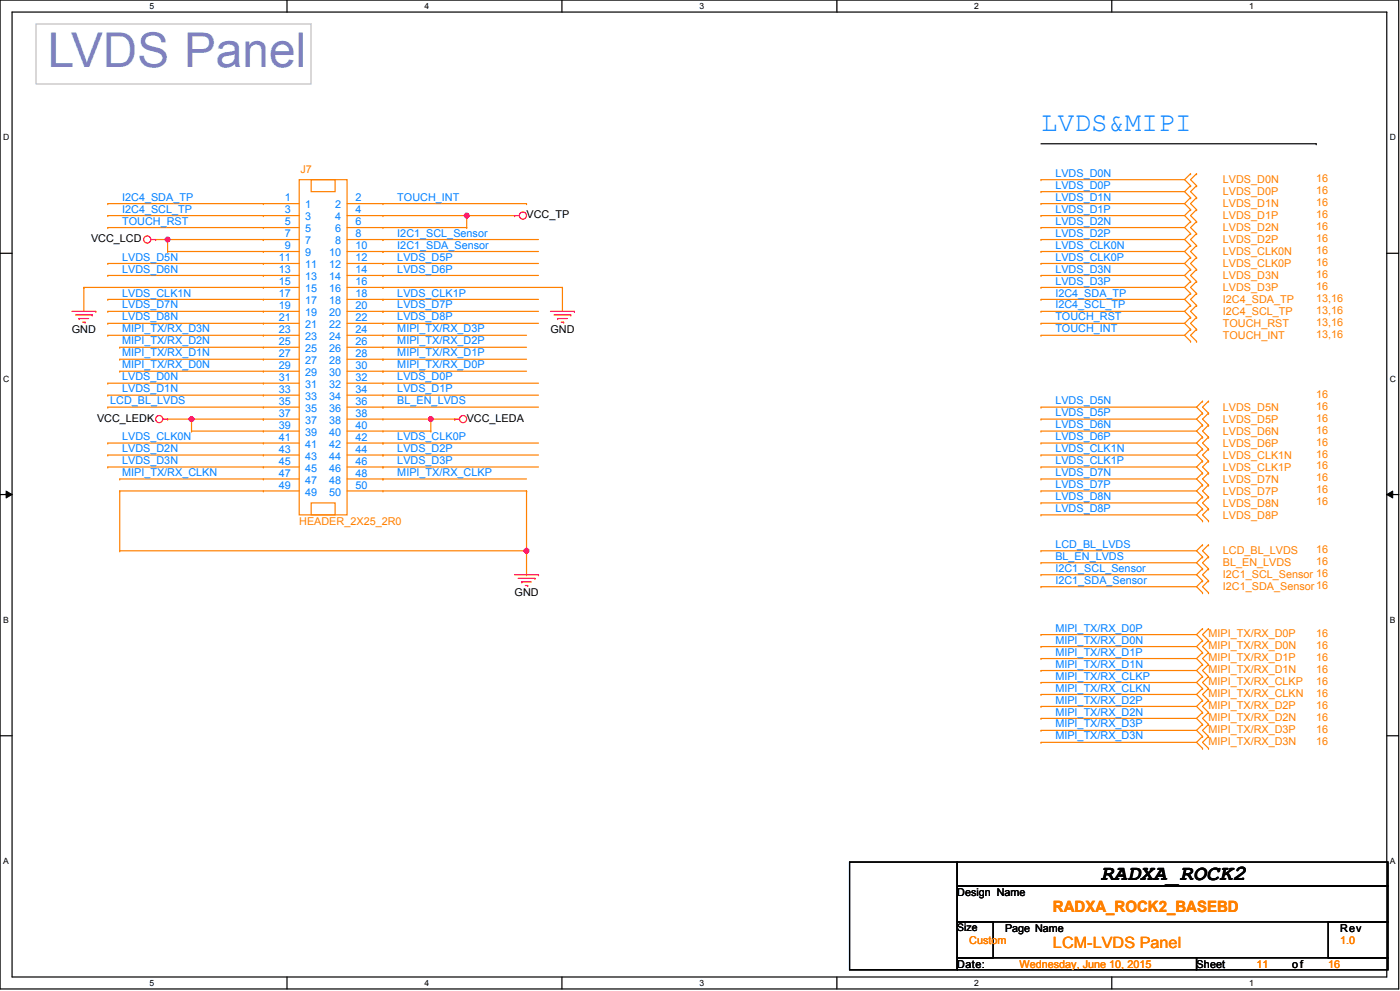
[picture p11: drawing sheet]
<svg xmlns="http://www.w3.org/2000/svg" width="1189mm" height="841mm" viewBox="0 0 1189 841" stroke-linecap="round" stroke-linejoin="round" font-family="sans-serif">
<defs><g id="words">
<text font-size="40.6" fill="#8080c0" x="41" y="57">LVDS Panel</text>
<text font-size="23.4" fill="#0080ff" x="884" y="111">LVDS&amp;MIPI</text>
<text font-size="18.3" x="935" y="747">RADXA_ROCK2</text>
<g font-size="13.2" fill="#ff8000">
<text x="894" y="774">RADXA_ROCK2_BASEBD</text>
<text x="894" y="805">LCM-LVDS Panel</text>
</g>
<g font-size="9.1" fill="#ff8000">
<text x="255" y="146">J7</text>
<text x="1038" y="156">LVDS_D0N</text>
<text x="1118" y="155">16</text>
<text x="1038" y="166">LVDS_D0P</text>
<text x="1118" y="165">16</text>
<text x="1038" y="176">LVDS_D1N</text>
<text x="1118" y="175">16</text>
<text x="1118" y="185">16</text>
<text x="1038" y="186">LVDS_D1P</text>
<text x="1038" y="196">LVDS_D2N</text>
<text x="1118" y="195">16</text>
<text x="1038" y="206">LVDS_D2P</text>
<text x="1118" y="205">16</text>
<text x="1118" y="216">16</text>
<text x="1038" y="217">LVDS_CLK0N</text>
<text x="1038" y="227">LVDS_CLK0P</text>
<text x="1118" y="226">16</text>
<text x="1038" y="237">LVDS_D3N</text>
<text x="1118" y="236">16</text>
<text x="1038" y="247">LVDS_D3P</text>
<text x="1118" y="246">16</text>
<text x="1038" y="257">I2C4_SDA_TP</text>
<text x="1118" y="256">13,16</text>
<text x="1038" y="267">I2C4_SCL_TP</text>
<text x="1118" y="266">13,16</text>
<text x="1038" y="278">TOUCH_RST</text>
<text x="1118" y="277">13,16</text>
<text x="1038" y="288">TOUCH_INT</text>
<text x="1118" y="287">13,16</text>
<text x="1118" y="337">16</text>
<text x="1118" y="348">16</text>
<text x="1038" y="349">LVDS_D5N</text>
<text x="1038" y="359">LVDS_D5P</text>
<text x="1118" y="358">16</text>
<text x="1038" y="369">LVDS_D6N</text>
<text x="1118" y="368">16</text>
<text x="1038" y="379">LVDS_D6P</text>
<text x="1118" y="378">16</text>
<text x="1038" y="389">LVDS_CLK1N</text>
<text x="1118" y="388">16</text>
<text x="1038" y="399">LVDS_CLK1P</text>
<text x="1118" y="398">16</text>
<text x="1038" y="410">LVDS_D7N</text>
<text x="1118" y="409">16</text>
<text x="1038" y="420">LVDS_D7P</text>
<text x="1118" y="419">16</text>
<text x="1038" y="430">LVDS_D8N</text>
<text x="1118" y="429">16</text>
<text x="1038" y="440">LVDS_D8P</text>
<text x="254" y="445">HEADER_2X25_2R0</text>
<text x="1038" y="471">LCD_BL_LVDS</text>
<text x="1118" y="470">16</text>
<text x="1118" y="480">16</text>
<text x="1038" y="481">BL_EN_LVDS</text>
<text x="1038" y="491">I2C1_SCL_Sensor 16</text>
<text x="1038" y="501">I2C1_SDA_Sensor16</text>
<text x="1026" y="541">MIPI_TX/RX_D0P</text>
<text x="1118" y="541">16</text>
<text x="1026" y="551">MIPI_TX/RX_D0N</text>
<text x="1118" y="551">16</text>
<text x="1026" y="561">MIPI_TX/RX_D1P</text>
<text x="1118" y="561">16</text>
<text x="1026" y="571">MIPI_TX/RX_D1N</text>
<text x="1118" y="571">16</text>
<text x="1026" y="581">MIPI_TX/RX_CLKP</text>
<text x="1118" y="581">16</text>
<text x="1026" y="591">MIPI_TX/RX_CLKN</text>
<text x="1118" y="591">16</text>
<text x="1026" y="602">MIPI_TX/RX_D2P</text>
<text x="1118" y="602">16</text>
<text x="1026" y="612">MIPI_TX/RX_D2N</text>
<text x="1118" y="612">16</text>
<text x="1026" y="622">MIPI_TX/RX_D3P</text>
<text x="1118" y="622">16</text>
<text x="1026" y="632">MIPI_TX/RX_D3N</text>
<text x="1118" y="632">16</text>
<text x="823" y="801">Custom</text>
<text x="1138" y="801">1.0</text>
<text x="866" y="821">Wednesday, June 10, 2015</text>
<text x="1067" y="821">11</text>
<text x="1128" y="821">16</text>
</g>
<g font-size="9.1" fill="#0080ff">
<text x="896" y="150">LVDS_D0N</text>
<text x="896" y="160">LVDS_D0P</text>
<text x="104" y="170">I2C4_SDA_TP</text>
<text x="242" y="171">1</text>
<text x="302" y="171">2</text>
<text x="337" y="170">TOUCH_INT</text>
<text x="896" y="170">LVDS_D1N</text>
<text x="259" y="177">1</text>
<text x="285" y="177">2</text>
<text x="104" y="181">I2C4_SCL_TP</text>
<text x="242" y="181">3</text>
<text x="302" y="181">4</text>
<text x="896" y="181">LVDS_D1P</text>
<text x="104" y="191">TOUCH_RST</text>
<text x="242" y="191">5</text>
<text x="259" y="187">3</text>
<text x="285" y="187">4</text>
<text x="302" y="191">6</text>
<text x="896" y="191">LVDS_D2N</text>
<text x="259" y="197">5</text>
<text x="285" y="197">6</text>
<text x="242" y="201">7</text>
<text x="302" y="201">8</text>
<text x="337" y="201">I2C1_SCL_Sensor</text>
<text x="896" y="201">LVDS_D2P</text>
<text x="259" y="207">7</text>
<text x="285" y="207">8</text>
<text x="242" y="211">9</text>
<text x="302" y="211">10</text>
<text x="337" y="211">I2C1_SDA_Sensor</text>
<text x="896" y="211">LVDS_CLK0N</text>
<text x="104" y="221">LVDS_D5N</text>
<text x="237" y="222">11</text>
<text x="259" y="218">9</text>
<text x="279" y="218">10</text>
<text x="302" y="222">12</text>
<text x="337" y="221">LVDS_D5P</text>
<text x="896" y="221">LVDS_CLK0P</text>
<text x="259" y="228">11</text>
<text x="279" y="228">12</text>
<text x="104" y="231">LVDS_D6N</text>
<text x="237" y="232">13</text>
<text x="302" y="232">14</text>
<text x="337" y="231">LVDS_D6P</text>
<text x="896" y="231">LVDS_D3N</text>
<text x="259" y="238">13</text>
<text x="279" y="238">14</text>
<text x="237" y="242">15</text>
<text x="302" y="242">16</text>
<text x="896" y="241">LVDS_D3P</text>
<text x="104" y="252">LVDS_CLK1N</text>
<text x="259" y="248">15</text>
<text x="279" y="248">16</text>
<text x="337" y="252">LVDS_CLK1P</text>
<text x="896" y="252">I2C4_SDA_TP</text>
<text x="237" y="252">17</text>
<text x="302" y="252">18</text>
<text x="104" y="262">LVDS_D7N</text>
<text x="237" y="262">19</text>
<text x="259" y="258">17</text>
<text x="279" y="258">18</text>
<text x="302" y="262">20</text>
<text x="337" y="262">LVDS_D7P</text>
<text x="896" y="262">I2C4_SCL_TP</text>
<text x="259" y="268">19</text>
<text x="279" y="268">20</text>
<text x="104" y="272">LVDS_D8N</text>
<text x="237" y="272">21</text>
<text x="302" y="272">22</text>
<text x="337" y="272">LVDS_D8P</text>
<text x="896" y="272">TOUCH_RST</text>
<text x="259" y="279">21</text>
<text x="279" y="279">22</text>
<text x="104" y="282">MIPI_TX/RX_D3N</text>
<text x="237" y="282">23</text>
<text x="302" y="282">24</text>
<text x="337" y="282">MIPI_TX/RX_D3P</text>
<text x="896" y="282">TOUCH_INT</text>
<text x="104" y="292">MIPI_TX/RX_D2N</text>
<text x="237" y="293">25</text>
<text x="259" y="289">23</text>
<text x="279" y="289">24</text>
<text x="302" y="293">26</text>
<text x="337" y="292">MIPI_TX/RX_D2P</text>
<text x="259" y="299">25</text>
<text x="279" y="299">26</text>
<text x="104" y="302">MIPI_TX/RX_D1N</text>
<text x="237" y="303">27</text>
<text x="302" y="303">28</text>
<text x="337" y="302">MIPI_TX/RX_D1P</text>
<text x="259" y="309">27</text>
<text x="279" y="309">28</text>
<text x="104" y="313">MIPI_TX/RX_D0N</text>
<text x="237" y="313">29</text>
<text x="302" y="313">30</text>
<text x="337" y="313">MIPI_TX/RX_D0P</text>
<text x="104" y="323">LVDS_D0N</text>
<text x="237" y="323">31</text>
<text x="259" y="319">29</text>
<text x="279" y="319">30</text>
<text x="302" y="323">32</text>
<text x="337" y="323">LVDS_D0P</text>
<text x="259" y="329">31</text>
<text x="279" y="329">32</text>
<text x="104" y="333">LVDS_D1N</text>
<text x="237" y="333">33</text>
<text x="302" y="333">34</text>
<text x="337" y="333">LVDS_D1P</text>
<text x="259" y="339">33</text>
<text x="279" y="339">34</text>
<text x="94" y="343">LCD_BL_LVDS</text>
<text x="237" y="343">35</text>
<text x="302" y="343">36</text>
<text x="337" y="343">BL_EN_LVDS</text>
<text x="896" y="343">LVDS_D5N</text>
<text x="237" y="354">37</text>
<text x="259" y="350">35</text>
<text x="279" y="350">36</text>
<text x="302" y="354">38</text>
<text x="896" y="353">LVDS_D5P</text>
<text x="259" y="360">37</text>
<text x="279" y="360">38</text>
<text x="237" y="364">39</text>
<text x="302" y="364">40</text>
<text x="896" y="363">LVDS_D6N</text>
<text x="259" y="370">39</text>
<text x="279" y="370">40</text>
<text x="104" y="374">LVDS_CLK0N</text>
<text x="237" y="374">41</text>
<text x="302" y="374">42</text>
<text x="337" y="374">LVDS_CLK0P</text>
<text x="896" y="374">LVDS_D6P</text>
<text x="104" y="384">LVDS_D2N</text>
<text x="259" y="380">41</text>
<text x="279" y="380">42</text>
<text x="337" y="384">LVDS_D2P</text>
<text x="896" y="384">LVDS_CLK1N</text>
<text x="237" y="384">43</text>
<text x="302" y="384">44</text>
<text x="104" y="394">LVDS_D3N</text>
<text x="237" y="394">45</text>
<text x="259" y="390">43</text>
<text x="279" y="390">44</text>
<text x="302" y="394">46</text>
<text x="337" y="394">LVDS_D3P</text>
<text x="896" y="394">LVDS_CLK1P</text>
<text x="259" y="400">45</text>
<text x="279" y="400">46</text>
<text x="104" y="404">MIPI_TX/RX_CLKN</text>
<text x="237" y="404">47</text>
<text x="302" y="404">48</text>
<text x="337" y="404">MIPI_TX/RX_CLKP</text>
<text x="896" y="404">LVDS_D7N</text>
<text x="259" y="411">47</text>
<text x="279" y="411">48</text>
<text x="237" y="415">49</text>
<text x="302" y="415">50</text>
<text x="896" y="414">LVDS_D7P</text>
<text x="259" y="421">49</text>
<text x="279" y="421">50</text>
<text x="896" y="424">LVDS_D8N</text>
<text x="896" y="435">LVDS_D8P</text>
<text x="896" y="465">LCD_BL_LVDS</text>
<text x="896" y="475">BL_EN_LVDS</text>
<text x="896" y="485">I2C1_SCL_Sensor</text>
<text x="896" y="495">I2C1_SDA_Sensor</text>
<text x="896" y="536">MIPI_TX/RX_D0P</text>
<text x="896" y="546">MIPI_TX/RX_D0N</text>
<text x="896" y="556">MIPI_TX/RX_D1P</text>
<text x="896" y="567">MIPI_TX/RX_D1N</text>
<text x="896" y="577">MIPI_TX/RX_CLKP</text>
<text x="896" y="587">MIPI_TX/RX_CLKN</text>
<text x="896" y="597">MIPI_TX/RX_D2P</text>
<text x="896" y="607">MIPI_TX/RX_D2N</text>
<text x="896" y="617">MIPI_TX/RX_D3P</text>
<text x="896" y="628">MIPI_TX/RX_D3N</text>
</g>
<g font-size="9.1">
<text x="447" y="185">VCC_TP</text>
<text x="77" y="205">VCC_LCD</text>
<text x="61" y="283">GND</text>
<text x="467" y="283">GND</text>
<text x="82" y="358">VCC_LEDK</text>
<text x="396" y="358">VCC_LEDA</text>
<text x="437" y="506">GND</text>
<text x="813" y="760">Design Name</text>
<text x="854" y="791">Page Name</text>
<text x="1138" y="791">Rev</text>
<text x="813" y="821">Date:</text>
<text x="1016" y="821">Sheet</text>
<text x="1097" y="821">of</text>
</g>
<text font-size="8.8" x="813" y="790">Size</text>
<g font-size="7.3">
<text x="127" y="8">5</text>
<text x="360" y="8">4</text>
<text x="594" y="8">3</text>
<text x="827" y="8">2</text>
<text x="1061" y="8">1</text>
<text x="3" y="119">D</text>
<text x="1180" y="119">D</text>
<text x="3" y="324">C</text>
<text x="1180" y="324">C</text>
<text x="3" y="529">B</text>
<text x="1180" y="529">B</text>
<text x="3" y="733">A</text>
<text x="1180" y="733">A</text>
<text x="127" y="837">5</text>
<text x="360" y="837">4</text>
<text x="594" y="837">3</text>
<text x="827" y="837">2</text>
<text x="1061" y="837">1</text>
</g>
</g></defs>
<path d="M0 0h1188v839h-1188zM10 10h1168v819h-1168z" fill="none" stroke="#000" stroke-width="1"/>
<g fill="#fff">
<path d="M127 1h4v8h-4z"/>
<path d="M127 830h4v8h-4z"/>
</g>
<path d="M244 0v10M244 829v10" fill="none" stroke="#000" stroke-width="1"/>
<g fill="#fff">
<path d="M360 1h4v8h-4z"/>
<path d="M360 830h4v8h-4z"/>
</g>
<path d="M477 0v10M477 829v10" fill="none" stroke="#000" stroke-width="1"/>
<g fill="#fff">
<path d="M594 1h4v8h-4z"/>
<path d="M594 830h4v8h-4z"/>
</g>
<path d="M711 0v10M711 829v10" fill="none" stroke="#000" stroke-width="1"/>
<g fill="#fff">
<path d="M827 1h4v8h-4z"/>
<path d="M827 830h4v8h-4z"/>
</g>
<path d="M944 0v10M944 829v10" fill="none" stroke="#000" stroke-width="1"/>
<g fill="#fff">
<path d="M1061 1h4v8h-4z"/>
<path d="M1061 830h4v8h-4z"/>
<path d="M3 113h5v8h-5z"/>
<path d="M1180 113h5v8h-5z"/>
<path d="M3 317h5v8h-5z"/>
<path d="M1180 317h5v8h-5z"/>
</g>
<path d="M0 215h10M1178 215h10" fill="none" stroke="#000" stroke-width="1"/>
<g fill="#fff">
<path d="M3 522h4v8h-4z"/>
<path d="M1180 522h5v8h-5z"/>
</g>
<path d="M0 420h10M1178 420h10" fill="none" stroke="#000" stroke-width="1"/>
<path d="M5 417l5 3-5 3zM1178 420l5-3v6z" fill="#000"/>
<path d="M5 417l5 3-5 3zM1178 420l5-3v6z" fill="none" stroke="#000" stroke-width=".85"/>
<g fill="#fff">
<path d="M3 727h4v8h-4z"/>
<path d="M1180 727h5v8h-5z"/>
</g>
<path d="M884 122h234M0 624h10M1178 624h10" fill="none" stroke="#000" stroke-width="1"/>
<path d="M31 20h233v51h-233z" fill="none" stroke="#c0c0c0" stroke-width="1"/>
<circle cx="1118" cy="122" r=".5" fill="#000"/>
<path d="M132 203h10" fill="none" stroke="#ff8000" stroke-width="1"/>
<circle cx="142" cy="203" r=".5" fill="#ff8000"/>
<path d="M142 203v10" fill="none" stroke="#ff8000" stroke-width="1"/>
<circle cx="142" cy="203" r=".5" fill="#ff8000"/>
<path d="M142 203h82" fill="none" stroke="#ff8000" stroke-width="1"/>
<circle cx="224" cy="203" r=".5" fill="#ff8000"/>
<circle cx="142" cy="203" r="2" fill="#f0f"/>
<circle cx="142" cy="203" r="2" fill="none" stroke="#f0f" stroke-width="1"/>
<path d="M142 213h82" fill="none" stroke="#ff8000" stroke-width="1"/>
<circle cx="142" cy="213" r=".5" fill="#ff8000"/>
<path d="M884 498h132" fill="none" stroke="#ff8000" stroke-width="1"/>
<circle cx="884" cy="498" r=".5" fill="#ff8000"/>
<path d="M884 488h132" fill="none" stroke="#ff8000" stroke-width="1"/>
<circle cx="884" cy="488" r=".5" fill="#ff8000"/>
<path d="M884 467h132" fill="none" stroke="#ff8000" stroke-width="1"/>
<circle cx="884" cy="467" r=".5" fill="#ff8000"/>
<path d="M884 478h132" fill="none" stroke="#ff8000" stroke-width="1"/>
<circle cx="884" cy="478" r=".5" fill="#ff8000"/>
<path d="M884 234h122" fill="none" stroke="#ff8000" stroke-width="1"/>
<circle cx="884" cy="234" r=".5" fill="#ff8000"/>
<path d="M884 244h122" fill="none" stroke="#ff8000" stroke-width="1"/>
<circle cx="884" cy="244" r=".5" fill="#ff8000"/>
<path d="M884 427h132" fill="none" stroke="#ff8000" stroke-width="1"/>
<circle cx="884" cy="427" r=".5" fill="#ff8000"/>
<path d="M884 417h132" fill="none" stroke="#ff8000" stroke-width="1"/>
<circle cx="884" cy="417" r=".5" fill="#ff8000"/>
<path d="M884 406h132" fill="none" stroke="#ff8000" stroke-width="1"/>
<circle cx="884" cy="406" r=".5" fill="#ff8000"/>
<path d="M884 437h132" fill="none" stroke="#ff8000" stroke-width="1"/>
<circle cx="884" cy="437" r=".5" fill="#ff8000"/>
<path d="M884 224h122" fill="none" stroke="#ff8000" stroke-width="1"/>
<circle cx="884" cy="224" r=".5" fill="#ff8000"/>
<path d="M884 203h122" fill="none" stroke="#ff8000" stroke-width="1"/>
<circle cx="884" cy="203" r=".5" fill="#ff8000"/>
<path d="M884 193h122" fill="none" stroke="#ff8000" stroke-width="1"/>
<circle cx="884" cy="193" r=".5" fill="#ff8000"/>
<path d="M884 183h122" fill="none" stroke="#ff8000" stroke-width="1"/>
<circle cx="884" cy="183" r=".5" fill="#ff8000"/>
<path d="M884 173h122" fill="none" stroke="#ff8000" stroke-width="1"/>
<circle cx="884" cy="173" r=".5" fill="#ff8000"/>
<path d="M884 152h122" fill="none" stroke="#ff8000" stroke-width="1"/>
<circle cx="884" cy="152" r=".5" fill="#ff8000"/>
<path d="M884 163h122" fill="none" stroke="#ff8000" stroke-width="1"/>
<circle cx="884" cy="163" r=".5" fill="#ff8000"/>
<path d="M884 386h132" fill="none" stroke="#ff8000" stroke-width="1"/>
<circle cx="884" cy="386" r=".5" fill="#ff8000"/>
<path d="M884 396h132" fill="none" stroke="#ff8000" stroke-width="1"/>
<circle cx="884" cy="396" r=".5" fill="#ff8000"/>
<path d="M884 376h132" fill="none" stroke="#ff8000" stroke-width="1"/>
<circle cx="884" cy="376" r=".5" fill="#ff8000"/>
<path d="M884 366h132" fill="none" stroke="#ff8000" stroke-width="1"/>
<circle cx="884" cy="366" r=".5" fill="#ff8000"/>
<path d="M884 356h132" fill="none" stroke="#ff8000" stroke-width="1"/>
<circle cx="884" cy="356" r=".5" fill="#ff8000"/>
<path d="M884 346h132" fill="none" stroke="#ff8000" stroke-width="1"/>
<circle cx="884" cy="346" r=".5" fill="#ff8000"/>
<path d="M884 213h122" fill="none" stroke="#ff8000" stroke-width="1"/>
<circle cx="884" cy="213" r=".5" fill="#ff8000"/>
<path d="M71 244h153" fill="none" stroke="#ff8000" stroke-width="1"/>
<circle cx="71" cy="244" r=".5" fill="#ff8000"/>
<path d="M71 244v20" fill="none" stroke="#ff8000" stroke-width="1"/>
<circle cx="71" cy="244" r=".5" fill="#ff8000"/>
<path d="M884 539h132" fill="none" stroke="#ff8000" stroke-width="1"/>
<circle cx="884" cy="539" r=".5" fill="#ff8000"/>
<path d="M884 559h132" fill="none" stroke="#ff8000" stroke-width="1"/>
<circle cx="884" cy="559" r=".5" fill="#ff8000"/>
<path d="M884 549h132" fill="none" stroke="#ff8000" stroke-width="1"/>
<circle cx="884" cy="549" r=".5" fill="#ff8000"/>
<path d="M884 569h132" fill="none" stroke="#ff8000" stroke-width="1"/>
<circle cx="884" cy="569" r=".5" fill="#ff8000"/>
<path d="M884 579h132" fill="none" stroke="#ff8000" stroke-width="1"/>
<circle cx="884" cy="579" r=".5" fill="#ff8000"/>
<path d="M884 589h132" fill="none" stroke="#ff8000" stroke-width="1"/>
<circle cx="884" cy="589" r=".5" fill="#ff8000"/>
<path d="M884 630h132" fill="none" stroke="#ff8000" stroke-width="1"/>
<circle cx="884" cy="630" r=".5" fill="#ff8000"/>
<path d="M884 620h132" fill="none" stroke="#ff8000" stroke-width="1"/>
<circle cx="884" cy="620" r=".5" fill="#ff8000"/>
<path d="M884 600h132" fill="none" stroke="#ff8000" stroke-width="1"/>
<circle cx="884" cy="600" r=".5" fill="#ff8000"/>
<path d="M884 610h132" fill="none" stroke="#ff8000" stroke-width="1"/>
<circle cx="884" cy="610" r=".5" fill="#ff8000"/>
<path d="M325 203h132" fill="none" stroke="#ff8000" stroke-width="1"/>
<circle cx="325" cy="203" r=".5" fill="#ff8000"/>
<path d="M325 213h132" fill="none" stroke="#ff8000" stroke-width="1"/>
<circle cx="325" cy="213" r=".5" fill="#ff8000"/>
<path d="M325 244h153" fill="none" stroke="#ff8000" stroke-width="1"/>
<circle cx="325" cy="244" r=".5" fill="#ff8000"/>
<path d="M478 244v20" fill="none" stroke="#ff8000" stroke-width="1"/>
<circle cx="478" cy="244" r=".5" fill="#ff8000"/>
<path d="M325 417h122" fill="none" stroke="#ff8000" stroke-width="1"/>
<circle cx="447" cy="417" r=".5" fill="#ff8000"/>
<path d="M92 224h132" fill="none" stroke="#ff8000" stroke-width="1"/>
<circle cx="92" cy="224" r=".5" fill="#ff8000"/>
<path d="M325 224h132" fill="none" stroke="#ff8000" stroke-width="1"/>
<circle cx="325" cy="224" r=".5" fill="#ff8000"/>
<path d="M92 234h132" fill="none" stroke="#ff8000" stroke-width="1"/>
<circle cx="92" cy="234" r=".5" fill="#ff8000"/>
<path d="M325 234h132" fill="none" stroke="#ff8000" stroke-width="1"/>
<circle cx="325" cy="234" r=".5" fill="#ff8000"/>
<path d="M102 295h122" fill="none" stroke="#ff8000" stroke-width="1"/>
<circle cx="102" cy="295" r=".5" fill="#ff8000"/>
<path d="M325 295h122" fill="none" stroke="#ff8000" stroke-width="1"/>
<circle cx="325" cy="295" r=".5" fill="#ff8000"/>
<path d="M325 305h122" fill="none" stroke="#ff8000" stroke-width="1"/>
<circle cx="325" cy="305" r=".5" fill="#ff8000"/>
<path d="M102 305h122" fill="none" stroke="#ff8000" stroke-width="1"/>
<circle cx="102" cy="305" r=".5" fill="#ff8000"/>
<path d="M102 315h122" fill="none" stroke="#ff8000" stroke-width="1"/>
<circle cx="102" cy="315" r=".5" fill="#ff8000"/>
<path d="M325 315h122" fill="none" stroke="#ff8000" stroke-width="1"/>
<circle cx="325" cy="315" r=".5" fill="#ff8000"/>
<path d="M92 325h132" fill="none" stroke="#ff8000" stroke-width="1"/>
<circle cx="92" cy="325" r=".5" fill="#ff8000"/>
<path d="M325 325h132" fill="none" stroke="#ff8000" stroke-width="1"/>
<circle cx="325" cy="325" r=".5" fill="#ff8000"/>
<path d="M92 335h132" fill="none" stroke="#ff8000" stroke-width="1"/>
<circle cx="92" cy="335" r=".5" fill="#ff8000"/>
<path d="M325 335h132" fill="none" stroke="#ff8000" stroke-width="1"/>
<circle cx="325" cy="335" r=".5" fill="#ff8000"/>
<path d="M92 346h132" fill="none" stroke="#ff8000" stroke-width="1"/>
<circle cx="92" cy="346" r=".5" fill="#ff8000"/>
<path d="M325 346h132" fill="none" stroke="#ff8000" stroke-width="1"/>
<circle cx="325" cy="346" r=".5" fill="#ff8000"/>
<path d="M142 356h21" fill="none" stroke="#ff8000" stroke-width="1"/>
<circle cx="163" cy="356" r=".5" fill="#ff8000"/>
<circle cx="163" cy="356" r="2" fill="#f0f"/>
<circle cx="163" cy="356" r="2" fill="none" stroke="#f0f" stroke-width="1"/>
<path d="M163 366h61" fill="none" stroke="#ff8000" stroke-width="1"/>
<circle cx="163" cy="366" r=".5" fill="#ff8000"/>
<path d="M163 356v10" fill="none" stroke="#ff8000" stroke-width="1"/>
<circle cx="163" cy="356" r=".5" fill="#ff8000"/>
<path d="M163 356h61" fill="none" stroke="#ff8000" stroke-width="1"/>
<circle cx="224" cy="356" r=".5" fill="#ff8000"/>
<path d="M325 356h41" fill="none" stroke="#ff8000" stroke-width="1"/>
<circle cx="366" cy="356" r=".5" fill="#ff8000"/>
<path d="M325 366h41" fill="none" stroke="#ff8000" stroke-width="1"/>
<circle cx="366" cy="366" r=".5" fill="#ff8000"/>
<path d="M366 356v10" fill="none" stroke="#ff8000" stroke-width="1"/>
<circle cx="366" cy="356" r=".5" fill="#ff8000"/>
<circle cx="366" cy="356" r="2" fill="#f0f"/>
<circle cx="366" cy="356" r="2" fill="none" stroke="#f0f" stroke-width="1"/>
<path d="M366 356h20" fill="none" stroke="#ff8000" stroke-width="1"/>
<circle cx="386" cy="356" r=".5" fill="#ff8000"/>
<path d="M102 417h122" fill="none" stroke="#ff8000" stroke-width="1"/>
<circle cx="102" cy="417" r=".5" fill="#ff8000"/>
<path d="M102 417v50" fill="none" stroke="#ff8000" stroke-width="1"/>
<circle cx="102" cy="467" r=".5" fill="#ff8000"/>
<path d="M102 467h345" fill="none" stroke="#ff8000" stroke-width="1"/>
<circle cx="447" cy="467" r=".5" fill="#ff8000"/>
<path d="M447 417v50" fill="none" stroke="#ff8000" stroke-width="1"/>
<circle cx="447" cy="417" r=".5" fill="#ff8000"/>
<circle cx="447" cy="467" r="2" fill="#f0f"/>
<circle cx="447" cy="467" r="2" fill="none" stroke="#f0f" stroke-width="1"/>
<path d="M447 467v21" fill="none" stroke="#ff8000" stroke-width="1"/>
<circle cx="447" cy="488" r=".5" fill="#ff8000"/>
<path d="M325 406h122" fill="none" stroke="#ff8000" stroke-width="1"/>
<circle cx="325" cy="406" r=".5" fill="#ff8000"/>
<path d="M102 406h122" fill="none" stroke="#ff8000" stroke-width="1"/>
<circle cx="102" cy="406" r=".5" fill="#ff8000"/>
<path d="M92 285h132" fill="none" stroke="#ff8000" stroke-width="1"/>
<circle cx="92" cy="285" r=".5" fill="#ff8000"/>
<path d="M325 285h122" fill="none" stroke="#ff8000" stroke-width="1"/>
<circle cx="325" cy="285" r=".5" fill="#ff8000"/>
<path d="M92 173h132" fill="none" stroke="#ff8000" stroke-width="1"/>
<circle cx="92" cy="173" r=".5" fill="#ff8000"/>
<path d="M92 183h132" fill="none" stroke="#ff8000" stroke-width="1"/>
<circle cx="92" cy="183" r=".5" fill="#ff8000"/>
<path d="M92 193h132" fill="none" stroke="#ff8000" stroke-width="1"/>
<circle cx="92" cy="193" r=".5" fill="#ff8000"/>
<path d="M325 173h122" fill="none" stroke="#ff8000" stroke-width="1"/>
<circle cx="447" cy="173" r=".5" fill="#ff8000"/>
<path d="M325 183h71" fill="none" stroke="#ff8000" stroke-width="1"/>
<circle cx="396" cy="183" r=".5" fill="#ff8000"/>
<path d="M325 193h71" fill="none" stroke="#ff8000" stroke-width="1"/>
<circle cx="396" cy="193" r=".5" fill="#ff8000"/>
<path d="M396 183v10" fill="none" stroke="#ff8000" stroke-width="1"/>
<circle cx="396" cy="183" r=".5" fill="#ff8000"/>
<path d="M396 183h41" fill="none" stroke="#ff8000" stroke-width="1"/>
<circle cx="437" cy="183" r=".5" fill="#ff8000"/>
<circle cx="396" cy="183" r="2" fill="#f0f"/>
<circle cx="396" cy="183" r="2" fill="none" stroke="#f0f" stroke-width="1"/>
<path d="M884 254h122" fill="none" stroke="#ff8000" stroke-width="1"/>
<circle cx="884" cy="254" r=".5" fill="#ff8000"/>
<path d="M884 264h122" fill="none" stroke="#ff8000" stroke-width="1"/>
<circle cx="884" cy="264" r=".5" fill="#ff8000"/>
<path d="M884 274h122" fill="none" stroke="#ff8000" stroke-width="1"/>
<circle cx="884" cy="274" r=".5" fill="#ff8000"/>
<path d="M884 285h122" fill="none" stroke="#ff8000" stroke-width="1"/>
<circle cx="884" cy="285" r=".5" fill="#ff8000"/>
<path d="M92 376h132" fill="none" stroke="#ff8000" stroke-width="1"/>
<circle cx="92" cy="376" r=".5" fill="#ff8000"/>
<path d="M325 376h132" fill="none" stroke="#ff8000" stroke-width="1"/>
<circle cx="325" cy="376" r=".5" fill="#ff8000"/>
<path d="M92 396h132" fill="none" stroke="#ff8000" stroke-width="1"/>
<circle cx="92" cy="396" r=".5" fill="#ff8000"/>
<path d="M325 396h132" fill="none" stroke="#ff8000" stroke-width="1"/>
<circle cx="325" cy="396" r=".5" fill="#ff8000"/>
<path d="M325 386h132" fill="none" stroke="#ff8000" stroke-width="1"/>
<circle cx="325" cy="386" r=".5" fill="#ff8000"/>
<path d="M92 386h132" fill="none" stroke="#ff8000" stroke-width="1"/>
<circle cx="92" cy="386" r=".5" fill="#ff8000"/>
<path d="M92 254h132" fill="none" stroke="#ff8000" stroke-width="1"/>
<circle cx="92" cy="254" r=".5" fill="#ff8000"/>
<path d="M325 254h132" fill="none" stroke="#ff8000" stroke-width="1"/>
<circle cx="325" cy="254" r=".5" fill="#ff8000"/>
<path d="M325 274h132" fill="none" stroke="#ff8000" stroke-width="1"/>
<circle cx="325" cy="274" r=".5" fill="#ff8000"/>
<path d="M92 274h132" fill="none" stroke="#ff8000" stroke-width="1"/>
<circle cx="92" cy="274" r=".5" fill="#ff8000"/>
<path d="M92 264h132" fill="none" stroke="#ff8000" stroke-width="1"/>
<circle cx="92" cy="264" r=".5" fill="#ff8000"/>
<path d="M325 264h132" fill="none" stroke="#ff8000" stroke-width="1"/>
<circle cx="325" cy="264" r=".5" fill="#ff8000"/>
<path d="M128 203h4" fill="none" stroke="#f00" stroke-width="1"/>
<circle cx="132" cy="203" r=".5" fill="#f00"/>
<g fill="none" stroke="#f00" stroke-width="1">
<path d="M61 264h20"/>
<circle cx="125" cy="203" r="3"/>
</g>
<circle cx="81" cy="264" r=".5" fill="#f00"/>
<path d="M64 267h14" fill="none" stroke="#f00" stroke-width="1"/>
<circle cx="78" cy="267" r=".5" fill="#f00"/>
<path d="M67 270h8" fill="none" stroke="#f00" stroke-width="1"/>
<circle cx="67" cy="270" r=".5" fill="#f00"/>
<path d="M70 273h2" fill="none" stroke="#f00" stroke-width="1"/>
<circle cx="72" cy="273" r=".5" fill="#f00"/>
<path d="M467 264h21" fill="none" stroke="#f00" stroke-width="1"/>
<circle cx="488" cy="264" r=".5" fill="#f00"/>
<path d="M470 267h15" fill="none" stroke="#f00" stroke-width="1"/>
<circle cx="485" cy="267" r=".5" fill="#f00"/>
<path d="M474 270h8" fill="none" stroke="#f00" stroke-width="1"/>
<circle cx="474" cy="270" r=".5" fill="#f00"/>
<path d="M477 273h2" fill="none" stroke="#f00" stroke-width="1"/>
<circle cx="479" cy="273" r=".5" fill="#f00"/>
<path d="M138 356h4" fill="none" stroke="#f00" stroke-width="1"/>
<circle cx="142" cy="356" r=".5" fill="#f00"/>
<g fill="none" stroke="#f00" stroke-width="1">
<path d="M386 356h4"/>
<circle cx="135" cy="356" r="3"/>
</g>
<circle cx="386" cy="356" r=".5" fill="#f00"/>
<g fill="none" stroke="#f00" stroke-width="1">
<path d="M437 488h20"/>
<circle cx="393" cy="356" r="3"/>
</g>
<circle cx="457" cy="488" r=".5" fill="#f00"/>
<path d="M440 491h14" fill="none" stroke="#f00" stroke-width="1"/>
<circle cx="454" cy="491" r=".5" fill="#f00"/>
<path d="M443 494h8" fill="none" stroke="#f00" stroke-width="1"/>
<circle cx="443" cy="494" r=".5" fill="#f00"/>
<path d="M446 497h2" fill="none" stroke="#f00" stroke-width="1"/>
<circle cx="448" cy="497" r=".5" fill="#f00"/>
<path d="M437 183h4" fill="none" stroke="#f00" stroke-width="1"/>
<circle cx="437" cy="183" r=".5" fill="#f00"/>
<circle cx="444" cy="183" r="3" fill="none" stroke="#f00" stroke-width="1"/>
<path d="M1021 493l-5 5" fill="none" stroke="#ff8000" stroke-width="1"/>
<circle cx="1021" cy="493" r=".5" fill="#ff8000"/>
<path d="M1016 498l5 5" fill="none" stroke="#ff8000" stroke-width="1"/>
<circle cx="1021" cy="503" r=".5" fill="#ff8000"/>
<path d="M1021 498l5 5" fill="none" stroke="#ff8000" stroke-width="1"/>
<circle cx="1026" cy="503" r=".5" fill="#ff8000"/>
<path d="M1026 493l-5 5" fill="none" stroke="#ff8000" stroke-width="1"/>
<circle cx="1026" cy="493" r=".5" fill="#ff8000"/>
<path d="M1021 483l-5 5" fill="none" stroke="#ff8000" stroke-width="1"/>
<circle cx="1021" cy="483" r=".5" fill="#ff8000"/>
<path d="M1016 488l5 5" fill="none" stroke="#ff8000" stroke-width="1"/>
<circle cx="1021" cy="493" r=".5" fill="#ff8000"/>
<path d="M1021 488l5 5" fill="none" stroke="#ff8000" stroke-width="1"/>
<circle cx="1026" cy="493" r=".5" fill="#ff8000"/>
<path d="M1026 483l-5 5" fill="none" stroke="#ff8000" stroke-width="1"/>
<circle cx="1026" cy="483" r=".5" fill="#ff8000"/>
<path d="M1021 462l-5 5" fill="none" stroke="#ff8000" stroke-width="1"/>
<circle cx="1021" cy="462" r=".5" fill="#ff8000"/>
<path d="M1016 467l5 6" fill="none" stroke="#ff8000" stroke-width="1"/>
<circle cx="1021" cy="473" r=".5" fill="#ff8000"/>
<path d="M1021 467l5 6" fill="none" stroke="#ff8000" stroke-width="1"/>
<circle cx="1026" cy="473" r=".5" fill="#ff8000"/>
<path d="M1026 462l-5 5" fill="none" stroke="#ff8000" stroke-width="1"/>
<circle cx="1026" cy="462" r=".5" fill="#ff8000"/>
<path d="M1021 473l-5 5" fill="none" stroke="#ff8000" stroke-width="1"/>
<circle cx="1021" cy="473" r=".5" fill="#ff8000"/>
<path d="M1016 478l5 5" fill="none" stroke="#ff8000" stroke-width="1"/>
<circle cx="1021" cy="483" r=".5" fill="#ff8000"/>
<path d="M1021 478l5 5" fill="none" stroke="#ff8000" stroke-width="1"/>
<circle cx="1026" cy="483" r=".5" fill="#ff8000"/>
<path d="M1026 473l-5 5" fill="none" stroke="#ff8000" stroke-width="1"/>
<circle cx="1026" cy="473" r=".5" fill="#ff8000"/>
<path d="M1021 351l-5 5" fill="none" stroke="#ff8000" stroke-width="1"/>
<circle cx="1021" cy="351" r=".5" fill="#ff8000"/>
<path d="M1016 356l5 5" fill="none" stroke="#ff8000" stroke-width="1"/>
<circle cx="1021" cy="361" r=".5" fill="#ff8000"/>
<path d="M1021 356l5 5" fill="none" stroke="#ff8000" stroke-width="1"/>
<circle cx="1026" cy="361" r=".5" fill="#ff8000"/>
<path d="M1026 351l-5 5" fill="none" stroke="#ff8000" stroke-width="1"/>
<circle cx="1026" cy="351" r=".5" fill="#ff8000"/>
<path d="M1021 381l-5 5" fill="none" stroke="#ff8000" stroke-width="1"/>
<circle cx="1021" cy="381" r=".5" fill="#ff8000"/>
<path d="M1016 386l5 5" fill="none" stroke="#ff8000" stroke-width="1"/>
<circle cx="1021" cy="391" r=".5" fill="#ff8000"/>
<path d="M1021 386l5 5" fill="none" stroke="#ff8000" stroke-width="1"/>
<circle cx="1026" cy="391" r=".5" fill="#ff8000"/>
<path d="M1026 381l-5 5" fill="none" stroke="#ff8000" stroke-width="1"/>
<circle cx="1026" cy="381" r=".5" fill="#ff8000"/>
<path d="M1021 361l-5 5" fill="none" stroke="#ff8000" stroke-width="1"/>
<circle cx="1021" cy="361" r=".5" fill="#ff8000"/>
<path d="M1016 366l5 5" fill="none" stroke="#ff8000" stroke-width="1"/>
<circle cx="1021" cy="371" r=".5" fill="#ff8000"/>
<path d="M1021 366l5 5" fill="none" stroke="#ff8000" stroke-width="1"/>
<circle cx="1026" cy="371" r=".5" fill="#ff8000"/>
<path d="M1026 361l-5 5" fill="none" stroke="#ff8000" stroke-width="1"/>
<circle cx="1026" cy="361" r=".5" fill="#ff8000"/>
<path d="M1021 371l-5 5" fill="none" stroke="#ff8000" stroke-width="1"/>
<circle cx="1021" cy="371" r=".5" fill="#ff8000"/>
<path d="M1016 376l5 5" fill="none" stroke="#ff8000" stroke-width="1"/>
<circle cx="1021" cy="381" r=".5" fill="#ff8000"/>
<path d="M1021 376l5 5" fill="none" stroke="#ff8000" stroke-width="1"/>
<circle cx="1026" cy="381" r=".5" fill="#ff8000"/>
<path d="M1026 371l-5 5" fill="none" stroke="#ff8000" stroke-width="1"/>
<circle cx="1026" cy="371" r=".5" fill="#ff8000"/>
<path d="M1021 340l-5 6" fill="none" stroke="#ff8000" stroke-width="1"/>
<circle cx="1021" cy="340" r=".5" fill="#ff8000"/>
<path d="M1016 346l5 5" fill="none" stroke="#ff8000" stroke-width="1"/>
<circle cx="1021" cy="351" r=".5" fill="#ff8000"/>
<path d="M1021 346l5 5" fill="none" stroke="#ff8000" stroke-width="1"/>
<circle cx="1026" cy="351" r=".5" fill="#ff8000"/>
<path d="M1026 340l-5 6" fill="none" stroke="#ff8000" stroke-width="1"/>
<circle cx="1026" cy="340" r=".5" fill="#ff8000"/>
<path d="M1011 158l-5 5" fill="none" stroke="#ff8000" stroke-width="1"/>
<circle cx="1011" cy="158" r=".5" fill="#ff8000"/>
<path d="M1006 163l5 5" fill="none" stroke="#ff8000" stroke-width="1"/>
<circle cx="1011" cy="168" r=".5" fill="#ff8000"/>
<path d="M1011 163l5 5" fill="none" stroke="#ff8000" stroke-width="1"/>
<circle cx="1016" cy="168" r=".5" fill="#ff8000"/>
<path d="M1016 158l-5 5" fill="none" stroke="#ff8000" stroke-width="1"/>
<circle cx="1016" cy="158" r=".5" fill="#ff8000"/>
<path d="M1011 147l-5 5" fill="none" stroke="#ff8000" stroke-width="1"/>
<circle cx="1011" cy="147" r=".5" fill="#ff8000"/>
<path d="M1006 152l5 6" fill="none" stroke="#ff8000" stroke-width="1"/>
<circle cx="1011" cy="158" r=".5" fill="#ff8000"/>
<path d="M1011 152l5 6" fill="none" stroke="#ff8000" stroke-width="1"/>
<circle cx="1016" cy="158" r=".5" fill="#ff8000"/>
<path d="M1016 147l-5 5" fill="none" stroke="#ff8000" stroke-width="1"/>
<circle cx="1016" cy="147" r=".5" fill="#ff8000"/>
<path d="M1021 391l-5 5" fill="none" stroke="#ff8000" stroke-width="1"/>
<circle cx="1021" cy="391" r=".5" fill="#ff8000"/>
<path d="M1016 396l5 5" fill="none" stroke="#ff8000" stroke-width="1"/>
<circle cx="1021" cy="401" r=".5" fill="#ff8000"/>
<path d="M1021 396l5 5" fill="none" stroke="#ff8000" stroke-width="1"/>
<circle cx="1026" cy="401" r=".5" fill="#ff8000"/>
<path d="M1026 391l-5 5" fill="none" stroke="#ff8000" stroke-width="1"/>
<circle cx="1026" cy="391" r=".5" fill="#ff8000"/>
<path d="M1011 198l-5 5" fill="none" stroke="#ff8000" stroke-width="1"/>
<circle cx="1011" cy="198" r=".5" fill="#ff8000"/>
<path d="M1006 203l5 5" fill="none" stroke="#ff8000" stroke-width="1"/>
<circle cx="1011" cy="208" r=".5" fill="#ff8000"/>
<path d="M1011 203l5 5" fill="none" stroke="#ff8000" stroke-width="1"/>
<circle cx="1016" cy="208" r=".5" fill="#ff8000"/>
<path d="M1016 198l-5 5" fill="none" stroke="#ff8000" stroke-width="1"/>
<circle cx="1016" cy="198" r=".5" fill="#ff8000"/>
<path d="M1011 168l-5 5" fill="none" stroke="#ff8000" stroke-width="1"/>
<circle cx="1011" cy="168" r=".5" fill="#ff8000"/>
<path d="M1006 173l5 5" fill="none" stroke="#ff8000" stroke-width="1"/>
<circle cx="1011" cy="178" r=".5" fill="#ff8000"/>
<path d="M1011 173l5 5" fill="none" stroke="#ff8000" stroke-width="1"/>
<circle cx="1016" cy="178" r=".5" fill="#ff8000"/>
<path d="M1016 168l-5 5" fill="none" stroke="#ff8000" stroke-width="1"/>
<circle cx="1016" cy="168" r=".5" fill="#ff8000"/>
<path d="M1011 178l-5 5" fill="none" stroke="#ff8000" stroke-width="1"/>
<circle cx="1011" cy="178" r=".5" fill="#ff8000"/>
<path d="M1006 183l5 5" fill="none" stroke="#ff8000" stroke-width="1"/>
<circle cx="1011" cy="188" r=".5" fill="#ff8000"/>
<path d="M1011 183l5 5" fill="none" stroke="#ff8000" stroke-width="1"/>
<circle cx="1016" cy="188" r=".5" fill="#ff8000"/>
<path d="M1016 178l-5 5" fill="none" stroke="#ff8000" stroke-width="1"/>
<circle cx="1016" cy="178" r=".5" fill="#ff8000"/>
<path d="M1011 219l-5 5" fill="none" stroke="#ff8000" stroke-width="1"/>
<circle cx="1011" cy="219" r=".5" fill="#ff8000"/>
<path d="M1006 224l5 5" fill="none" stroke="#ff8000" stroke-width="1"/>
<circle cx="1011" cy="229" r=".5" fill="#ff8000"/>
<path d="M1011 224l5 5" fill="none" stroke="#ff8000" stroke-width="1"/>
<circle cx="1016" cy="229" r=".5" fill="#ff8000"/>
<path d="M1016 219l-5 5" fill="none" stroke="#ff8000" stroke-width="1"/>
<circle cx="1016" cy="219" r=".5" fill="#ff8000"/>
<path d="M1011 208l-5 5" fill="none" stroke="#ff8000" stroke-width="1"/>
<circle cx="1011" cy="208" r=".5" fill="#ff8000"/>
<path d="M1006 213l5 6" fill="none" stroke="#ff8000" stroke-width="1"/>
<circle cx="1011" cy="219" r=".5" fill="#ff8000"/>
<path d="M1011 213l5 6" fill="none" stroke="#ff8000" stroke-width="1"/>
<circle cx="1016" cy="219" r=".5" fill="#ff8000"/>
<path d="M1016 208l-5 5" fill="none" stroke="#ff8000" stroke-width="1"/>
<circle cx="1016" cy="208" r=".5" fill="#ff8000"/>
<path d="M1011 188l-5 5" fill="none" stroke="#ff8000" stroke-width="1"/>
<circle cx="1011" cy="188" r=".5" fill="#ff8000"/>
<path d="M1006 193l5 5" fill="none" stroke="#ff8000" stroke-width="1"/>
<circle cx="1011" cy="198" r=".5" fill="#ff8000"/>
<path d="M1011 193l5 5" fill="none" stroke="#ff8000" stroke-width="1"/>
<circle cx="1016" cy="198" r=".5" fill="#ff8000"/>
<path d="M1016 188l-5 5" fill="none" stroke="#ff8000" stroke-width="1"/>
<circle cx="1016" cy="188" r=".5" fill="#ff8000"/>
<path d="M1011 239l-5 5" fill="none" stroke="#ff8000" stroke-width="1"/>
<circle cx="1011" cy="239" r=".5" fill="#ff8000"/>
<path d="M1006 244l5 5" fill="none" stroke="#ff8000" stroke-width="1"/>
<circle cx="1011" cy="249" r=".5" fill="#ff8000"/>
<path d="M1011 244l5 5" fill="none" stroke="#ff8000" stroke-width="1"/>
<circle cx="1016" cy="249" r=".5" fill="#ff8000"/>
<path d="M1016 239l-5 5" fill="none" stroke="#ff8000" stroke-width="1"/>
<circle cx="1016" cy="239" r=".5" fill="#ff8000"/>
<path d="M1011 229l-5 5" fill="none" stroke="#ff8000" stroke-width="1"/>
<circle cx="1011" cy="229" r=".5" fill="#ff8000"/>
<path d="M1006 234l5 5" fill="none" stroke="#ff8000" stroke-width="1"/>
<circle cx="1011" cy="239" r=".5" fill="#ff8000"/>
<path d="M1011 234l5 5" fill="none" stroke="#ff8000" stroke-width="1"/>
<circle cx="1016" cy="239" r=".5" fill="#ff8000"/>
<path d="M1016 229l-5 5" fill="none" stroke="#ff8000" stroke-width="1"/>
<circle cx="1016" cy="229" r=".5" fill="#ff8000"/>
<path d="M1021 432l-5 5" fill="none" stroke="#ff8000" stroke-width="1"/>
<circle cx="1021" cy="432" r=".5" fill="#ff8000"/>
<path d="M1016 437l5 5" fill="none" stroke="#ff8000" stroke-width="1"/>
<circle cx="1021" cy="442" r=".5" fill="#ff8000"/>
<path d="M1021 437l5 5" fill="none" stroke="#ff8000" stroke-width="1"/>
<circle cx="1026" cy="442" r=".5" fill="#ff8000"/>
<path d="M1026 432l-5 5" fill="none" stroke="#ff8000" stroke-width="1"/>
<circle cx="1026" cy="432" r=".5" fill="#ff8000"/>
<path d="M1021 401l-5 5" fill="none" stroke="#ff8000" stroke-width="1"/>
<circle cx="1021" cy="401" r=".5" fill="#ff8000"/>
<path d="M1016 406l5 6" fill="none" stroke="#ff8000" stroke-width="1"/>
<circle cx="1021" cy="412" r=".5" fill="#ff8000"/>
<path d="M1021 406l5 6" fill="none" stroke="#ff8000" stroke-width="1"/>
<circle cx="1026" cy="412" r=".5" fill="#ff8000"/>
<path d="M1026 401l-5 5" fill="none" stroke="#ff8000" stroke-width="1"/>
<circle cx="1026" cy="401" r=".5" fill="#ff8000"/>
<path d="M1021 412l-5 5" fill="none" stroke="#ff8000" stroke-width="1"/>
<circle cx="1021" cy="412" r=".5" fill="#ff8000"/>
<path d="M1016 417l5 5" fill="none" stroke="#ff8000" stroke-width="1"/>
<circle cx="1021" cy="422" r=".5" fill="#ff8000"/>
<path d="M1021 417l5 5" fill="none" stroke="#ff8000" stroke-width="1"/>
<circle cx="1026" cy="422" r=".5" fill="#ff8000"/>
<path d="M1026 412l-5 5" fill="none" stroke="#ff8000" stroke-width="1"/>
<circle cx="1026" cy="412" r=".5" fill="#ff8000"/>
<path d="M1021 422l-5 5" fill="none" stroke="#ff8000" stroke-width="1"/>
<circle cx="1021" cy="422" r=".5" fill="#ff8000"/>
<path d="M1016 427l5 5" fill="none" stroke="#ff8000" stroke-width="1"/>
<circle cx="1021" cy="432" r=".5" fill="#ff8000"/>
<path d="M1021 427l5 5" fill="none" stroke="#ff8000" stroke-width="1"/>
<circle cx="1026" cy="432" r=".5" fill="#ff8000"/>
<path d="M1026 422l-5 5" fill="none" stroke="#ff8000" stroke-width="1"/>
<circle cx="1026" cy="422" r=".5" fill="#ff8000"/>
<path d="M1021 533l-5 6" fill="none" stroke="#ff8000" stroke-width="1"/>
<circle cx="1021" cy="533" r=".5" fill="#ff8000"/>
<path d="M1016 539l5 5" fill="none" stroke="#ff8000" stroke-width="1"/>
<circle cx="1021" cy="544" r=".5" fill="#ff8000"/>
<path d="M1021 539l5 5" fill="none" stroke="#ff8000" stroke-width="1"/>
<circle cx="1026" cy="544" r=".5" fill="#ff8000"/>
<path d="M1026 533l-5 6" fill="none" stroke="#ff8000" stroke-width="1"/>
<circle cx="1026" cy="533" r=".5" fill="#ff8000"/>
<path d="M1021 544l-5 5" fill="none" stroke="#ff8000" stroke-width="1"/>
<circle cx="1021" cy="544" r=".5" fill="#ff8000"/>
<path d="M1016 549l5 5" fill="none" stroke="#ff8000" stroke-width="1"/>
<circle cx="1021" cy="554" r=".5" fill="#ff8000"/>
<path d="M1021 549l5 5" fill="none" stroke="#ff8000" stroke-width="1"/>
<circle cx="1026" cy="554" r=".5" fill="#ff8000"/>
<path d="M1026 544l-5 5" fill="none" stroke="#ff8000" stroke-width="1"/>
<circle cx="1026" cy="544" r=".5" fill="#ff8000"/>
<path d="M1021 554l-5 5" fill="none" stroke="#ff8000" stroke-width="1"/>
<circle cx="1021" cy="554" r=".5" fill="#ff8000"/>
<path d="M1016 559l5 5" fill="none" stroke="#ff8000" stroke-width="1"/>
<circle cx="1021" cy="564" r=".5" fill="#ff8000"/>
<path d="M1021 559l5 5" fill="none" stroke="#ff8000" stroke-width="1"/>
<circle cx="1026" cy="564" r=".5" fill="#ff8000"/>
<path d="M1026 554l-5 5" fill="none" stroke="#ff8000" stroke-width="1"/>
<circle cx="1026" cy="554" r=".5" fill="#ff8000"/>
<path d="M1021 564l-5 5" fill="none" stroke="#ff8000" stroke-width="1"/>
<circle cx="1021" cy="564" r=".5" fill="#ff8000"/>
<path d="M1016 569l5 5" fill="none" stroke="#ff8000" stroke-width="1"/>
<circle cx="1021" cy="574" r=".5" fill="#ff8000"/>
<path d="M1021 569l5 5" fill="none" stroke="#ff8000" stroke-width="1"/>
<circle cx="1026" cy="574" r=".5" fill="#ff8000"/>
<path d="M1026 564l-5 5" fill="none" stroke="#ff8000" stroke-width="1"/>
<circle cx="1026" cy="564" r=".5" fill="#ff8000"/>
<path d="M1021 574l-5 5" fill="none" stroke="#ff8000" stroke-width="1"/>
<circle cx="1021" cy="574" r=".5" fill="#ff8000"/>
<path d="M1016 579l5 5" fill="none" stroke="#ff8000" stroke-width="1"/>
<circle cx="1021" cy="584" r=".5" fill="#ff8000"/>
<path d="M1021 579l5 5" fill="none" stroke="#ff8000" stroke-width="1"/>
<circle cx="1026" cy="584" r=".5" fill="#ff8000"/>
<path d="M1026 574l-5 5" fill="none" stroke="#ff8000" stroke-width="1"/>
<circle cx="1026" cy="574" r=".5" fill="#ff8000"/>
<path d="M1021 584l-5 5" fill="none" stroke="#ff8000" stroke-width="1"/>
<circle cx="1021" cy="584" r=".5" fill="#ff8000"/>
<path d="M1016 589l5 5" fill="none" stroke="#ff8000" stroke-width="1"/>
<circle cx="1021" cy="594" r=".5" fill="#ff8000"/>
<path d="M1021 589l5 5" fill="none" stroke="#ff8000" stroke-width="1"/>
<circle cx="1026" cy="594" r=".5" fill="#ff8000"/>
<path d="M1026 584l-5 5" fill="none" stroke="#ff8000" stroke-width="1"/>
<circle cx="1026" cy="584" r=".5" fill="#ff8000"/>
<path d="M1021 594l-5 6" fill="none" stroke="#ff8000" stroke-width="1"/>
<circle cx="1021" cy="594" r=".5" fill="#ff8000"/>
<path d="M1016 600l5 5" fill="none" stroke="#ff8000" stroke-width="1"/>
<circle cx="1021" cy="605" r=".5" fill="#ff8000"/>
<path d="M1021 600l5 5" fill="none" stroke="#ff8000" stroke-width="1"/>
<circle cx="1026" cy="605" r=".5" fill="#ff8000"/>
<path d="M1026 594l-5 6" fill="none" stroke="#ff8000" stroke-width="1"/>
<circle cx="1026" cy="594" r=".5" fill="#ff8000"/>
<path d="M1021 615l-5 5" fill="none" stroke="#ff8000" stroke-width="1"/>
<circle cx="1021" cy="615" r=".5" fill="#ff8000"/>
<path d="M1016 620l5 5" fill="none" stroke="#ff8000" stroke-width="1"/>
<circle cx="1021" cy="625" r=".5" fill="#ff8000"/>
<path d="M1021 620l5 5" fill="none" stroke="#ff8000" stroke-width="1"/>
<circle cx="1026" cy="625" r=".5" fill="#ff8000"/>
<path d="M1026 615l-5 5" fill="none" stroke="#ff8000" stroke-width="1"/>
<circle cx="1026" cy="615" r=".5" fill="#ff8000"/>
<path d="M1021 605l-5 5" fill="none" stroke="#ff8000" stroke-width="1"/>
<circle cx="1021" cy="605" r=".5" fill="#ff8000"/>
<path d="M1016 610l5 5" fill="none" stroke="#ff8000" stroke-width="1"/>
<circle cx="1021" cy="615" r=".5" fill="#ff8000"/>
<path d="M1021 610l5 5" fill="none" stroke="#ff8000" stroke-width="1"/>
<circle cx="1026" cy="615" r=".5" fill="#ff8000"/>
<path d="M1026 605l-5 5" fill="none" stroke="#ff8000" stroke-width="1"/>
<circle cx="1026" cy="605" r=".5" fill="#ff8000"/>
<path d="M1021 625l-5 5" fill="none" stroke="#ff8000" stroke-width="1"/>
<circle cx="1021" cy="625" r=".5" fill="#ff8000"/>
<path d="M1016 630l5 5" fill="none" stroke="#ff8000" stroke-width="1"/>
<circle cx="1021" cy="635" r=".5" fill="#ff8000"/>
<path d="M1021 630l5 5" fill="none" stroke="#ff8000" stroke-width="1"/>
<circle cx="1026" cy="635" r=".5" fill="#ff8000"/>
<path d="M1026 625l-5 5" fill="none" stroke="#ff8000" stroke-width="1"/>
<circle cx="1026" cy="625" r=".5" fill="#ff8000"/>
<path d="M1011 249l-5 5" fill="none" stroke="#ff8000" stroke-width="1"/>
<circle cx="1011" cy="249" r=".5" fill="#ff8000"/>
<path d="M1006 254l5 5" fill="none" stroke="#ff8000" stroke-width="1"/>
<circle cx="1011" cy="259" r=".5" fill="#ff8000"/>
<path d="M1011 254l5 5" fill="none" stroke="#ff8000" stroke-width="1"/>
<circle cx="1016" cy="259" r=".5" fill="#ff8000"/>
<path d="M1016 249l-5 5" fill="none" stroke="#ff8000" stroke-width="1"/>
<circle cx="1016" cy="249" r=".5" fill="#ff8000"/>
<path d="M1011 259l-5 5" fill="none" stroke="#ff8000" stroke-width="1"/>
<circle cx="1011" cy="259" r=".5" fill="#ff8000"/>
<path d="M1006 264l5 5" fill="none" stroke="#ff8000" stroke-width="1"/>
<circle cx="1011" cy="269" r=".5" fill="#ff8000"/>
<path d="M1011 264l5 5" fill="none" stroke="#ff8000" stroke-width="1"/>
<circle cx="1016" cy="269" r=".5" fill="#ff8000"/>
<path d="M1016 259l-5 5" fill="none" stroke="#ff8000" stroke-width="1"/>
<circle cx="1016" cy="259" r=".5" fill="#ff8000"/>
<path d="M1011 269l-5 5" fill="none" stroke="#ff8000" stroke-width="1"/>
<circle cx="1011" cy="269" r=".5" fill="#ff8000"/>
<path d="M1006 274l5 5" fill="none" stroke="#ff8000" stroke-width="1"/>
<circle cx="1011" cy="279" r=".5" fill="#ff8000"/>
<path d="M1011 274l5 5" fill="none" stroke="#ff8000" stroke-width="1"/>
<circle cx="1016" cy="279" r=".5" fill="#ff8000"/>
<path d="M1016 269l-5 5" fill="none" stroke="#ff8000" stroke-width="1"/>
<circle cx="1016" cy="269" r=".5" fill="#ff8000"/>
<path d="M1011 279l-5 6" fill="none" stroke="#ff8000" stroke-width="1"/>
<circle cx="1011" cy="279" r=".5" fill="#ff8000"/>
<path d="M1006 285l5 5" fill="none" stroke="#ff8000" stroke-width="1"/>
<circle cx="1011" cy="290" r=".5" fill="#ff8000"/>
<path d="M1011 285l5 5" fill="none" stroke="#ff8000" stroke-width="1"/>
<circle cx="1016" cy="290" r=".5" fill="#ff8000"/>
<path d="M1016 279l-5 6" fill="none" stroke="#ff8000" stroke-width="1"/>
<circle cx="1016" cy="279" r=".5" fill="#ff8000"/>
<path d="M721 732h92v91h-92zM813 732h366v20h-366zM813 752h366v30h-366zM813 782h30v31h-30zM1128 782h51v31h-51zM813 813h203v10h-203zM1016 813h163v10h-163z" fill="none" stroke="#000" stroke-width="1"/>
<path d="M254 152h41v285h-41zM264 152h21v11h-21zM224 173h30M264 427h21v10h-21z" fill="none" stroke="#ff8000" stroke-width="1"/>
<circle cx="224" cy="173" r=".5" fill="#ff8000"/>
<path d="M224 183h30" fill="none" stroke="#ff8000" stroke-width="1"/>
<circle cx="224" cy="183" r=".5" fill="#ff8000"/>
<path d="M224 193h30" fill="none" stroke="#ff8000" stroke-width="1"/>
<circle cx="224" cy="193" r=".5" fill="#ff8000"/>
<path d="M224 203h30" fill="none" stroke="#ff8000" stroke-width="1"/>
<circle cx="224" cy="203" r=".5" fill="#ff8000"/>
<path d="M224 213h30" fill="none" stroke="#ff8000" stroke-width="1"/>
<circle cx="224" cy="213" r=".5" fill="#ff8000"/>
<path d="M224 224h30" fill="none" stroke="#ff8000" stroke-width="1"/>
<circle cx="224" cy="224" r=".5" fill="#ff8000"/>
<path d="M224 234h30" fill="none" stroke="#ff8000" stroke-width="1"/>
<circle cx="224" cy="234" r=".5" fill="#ff8000"/>
<path d="M224 244h30" fill="none" stroke="#ff8000" stroke-width="1"/>
<circle cx="224" cy="244" r=".5" fill="#ff8000"/>
<path d="M224 254h30" fill="none" stroke="#ff8000" stroke-width="1"/>
<circle cx="224" cy="254" r=".5" fill="#ff8000"/>
<path d="M224 264h30" fill="none" stroke="#ff8000" stroke-width="1"/>
<circle cx="224" cy="264" r=".5" fill="#ff8000"/>
<path d="M224 274h30" fill="none" stroke="#ff8000" stroke-width="1"/>
<circle cx="224" cy="274" r=".5" fill="#ff8000"/>
<path d="M224 285h30" fill="none" stroke="#ff8000" stroke-width="1"/>
<circle cx="224" cy="285" r=".5" fill="#ff8000"/>
<path d="M224 295h30" fill="none" stroke="#ff8000" stroke-width="1"/>
<circle cx="224" cy="295" r=".5" fill="#ff8000"/>
<path d="M224 305h30" fill="none" stroke="#ff8000" stroke-width="1"/>
<circle cx="224" cy="305" r=".5" fill="#ff8000"/>
<path d="M224 315h30" fill="none" stroke="#ff8000" stroke-width="1"/>
<circle cx="224" cy="315" r=".5" fill="#ff8000"/>
<path d="M224 325h30" fill="none" stroke="#ff8000" stroke-width="1"/>
<circle cx="224" cy="325" r=".5" fill="#ff8000"/>
<path d="M224 335h30" fill="none" stroke="#ff8000" stroke-width="1"/>
<circle cx="224" cy="335" r=".5" fill="#ff8000"/>
<path d="M224 346h30" fill="none" stroke="#ff8000" stroke-width="1"/>
<circle cx="224" cy="346" r=".5" fill="#ff8000"/>
<path d="M224 356h30" fill="none" stroke="#ff8000" stroke-width="1"/>
<circle cx="224" cy="356" r=".5" fill="#ff8000"/>
<path d="M224 366h30" fill="none" stroke="#ff8000" stroke-width="1"/>
<circle cx="224" cy="366" r=".5" fill="#ff8000"/>
<path d="M224 376h30" fill="none" stroke="#ff8000" stroke-width="1"/>
<circle cx="224" cy="376" r=".5" fill="#ff8000"/>
<path d="M224 386h30" fill="none" stroke="#ff8000" stroke-width="1"/>
<circle cx="224" cy="386" r=".5" fill="#ff8000"/>
<path d="M295 173h30" fill="none" stroke="#ff8000" stroke-width="1"/>
<circle cx="325" cy="173" r=".5" fill="#ff8000"/>
<path d="M295 183h30" fill="none" stroke="#ff8000" stroke-width="1"/>
<circle cx="325" cy="183" r=".5" fill="#ff8000"/>
<path d="M295 193h30" fill="none" stroke="#ff8000" stroke-width="1"/>
<circle cx="325" cy="193" r=".5" fill="#ff8000"/>
<path d="M295 203h30" fill="none" stroke="#ff8000" stroke-width="1"/>
<circle cx="325" cy="203" r=".5" fill="#ff8000"/>
<path d="M295 213h30" fill="none" stroke="#ff8000" stroke-width="1"/>
<circle cx="325" cy="213" r=".5" fill="#ff8000"/>
<path d="M295 224h30" fill="none" stroke="#ff8000" stroke-width="1"/>
<circle cx="325" cy="224" r=".5" fill="#ff8000"/>
<path d="M295 234h30" fill="none" stroke="#ff8000" stroke-width="1"/>
<circle cx="325" cy="234" r=".5" fill="#ff8000"/>
<path d="M295 244h30" fill="none" stroke="#ff8000" stroke-width="1"/>
<circle cx="325" cy="244" r=".5" fill="#ff8000"/>
<path d="M295 254h30" fill="none" stroke="#ff8000" stroke-width="1"/>
<circle cx="325" cy="254" r=".5" fill="#ff8000"/>
<path d="M295 264h30" fill="none" stroke="#ff8000" stroke-width="1"/>
<circle cx="325" cy="264" r=".5" fill="#ff8000"/>
<path d="M295 274h30" fill="none" stroke="#ff8000" stroke-width="1"/>
<circle cx="325" cy="274" r=".5" fill="#ff8000"/>
<path d="M295 285h30" fill="none" stroke="#ff8000" stroke-width="1"/>
<circle cx="325" cy="285" r=".5" fill="#ff8000"/>
<path d="M295 295h30" fill="none" stroke="#ff8000" stroke-width="1"/>
<circle cx="325" cy="295" r=".5" fill="#ff8000"/>
<path d="M295 305h30" fill="none" stroke="#ff8000" stroke-width="1"/>
<circle cx="325" cy="305" r=".5" fill="#ff8000"/>
<path d="M295 315h30" fill="none" stroke="#ff8000" stroke-width="1"/>
<circle cx="325" cy="315" r=".5" fill="#ff8000"/>
<path d="M295 325h30" fill="none" stroke="#ff8000" stroke-width="1"/>
<circle cx="325" cy="325" r=".5" fill="#ff8000"/>
<path d="M295 335h30" fill="none" stroke="#ff8000" stroke-width="1"/>
<circle cx="325" cy="335" r=".5" fill="#ff8000"/>
<path d="M295 346h30" fill="none" stroke="#ff8000" stroke-width="1"/>
<circle cx="325" cy="346" r=".5" fill="#ff8000"/>
<path d="M295 356h30" fill="none" stroke="#ff8000" stroke-width="1"/>
<circle cx="325" cy="356" r=".5" fill="#ff8000"/>
<path d="M295 366h30" fill="none" stroke="#ff8000" stroke-width="1"/>
<circle cx="325" cy="366" r=".5" fill="#ff8000"/>
<path d="M295 376h30" fill="none" stroke="#ff8000" stroke-width="1"/>
<circle cx="325" cy="376" r=".5" fill="#ff8000"/>
<path d="M295 386h30" fill="none" stroke="#ff8000" stroke-width="1"/>
<circle cx="325" cy="386" r=".5" fill="#ff8000"/>
<path d="M224 396h30" fill="none" stroke="#ff8000" stroke-width="1"/>
<circle cx="224" cy="396" r=".5" fill="#ff8000"/>
<path d="M295 396h30" fill="none" stroke="#ff8000" stroke-width="1"/>
<circle cx="325" cy="396" r=".5" fill="#ff8000"/>
<path d="M224 406h30" fill="none" stroke="#ff8000" stroke-width="1"/>
<circle cx="224" cy="406" r=".5" fill="#ff8000"/>
<path d="M295 406h30" fill="none" stroke="#ff8000" stroke-width="1"/>
<circle cx="325" cy="406" r=".5" fill="#ff8000"/>
<path d="M224 417h30" fill="none" stroke="#ff8000" stroke-width="1"/>
<circle cx="224" cy="417" r=".5" fill="#ff8000"/>
<path d="M295 417h30" fill="none" stroke="#ff8000" stroke-width="1"/>
<circle cx="325" cy="417" r=".5" fill="#ff8000"/>
<circle cx="142" cy="203" r="2" fill="#f0f"/>
<circle cx="142" cy="203" r="2" fill="none" stroke="#f0f" stroke-width="1"/>
<circle cx="163" cy="356" r="2" fill="#f0f"/>
<circle cx="163" cy="356" r="2" fill="none" stroke="#f0f" stroke-width="1"/>
<circle cx="366" cy="356" r="2" fill="#f0f"/>
<circle cx="366" cy="356" r="2" fill="none" stroke="#f0f" stroke-width="1"/>
<circle cx="447" cy="467" r="2" fill="#f0f"/>
<circle cx="447" cy="467" r="2" fill="none" stroke="#f0f" stroke-width="1"/>
<circle cx="396" cy="183" r="2" fill="#f0f"/>
<circle cx="396" cy="183" r="2" fill="none" stroke="#f0f" stroke-width="1"/>
<use href="#words"/>
</svg>
